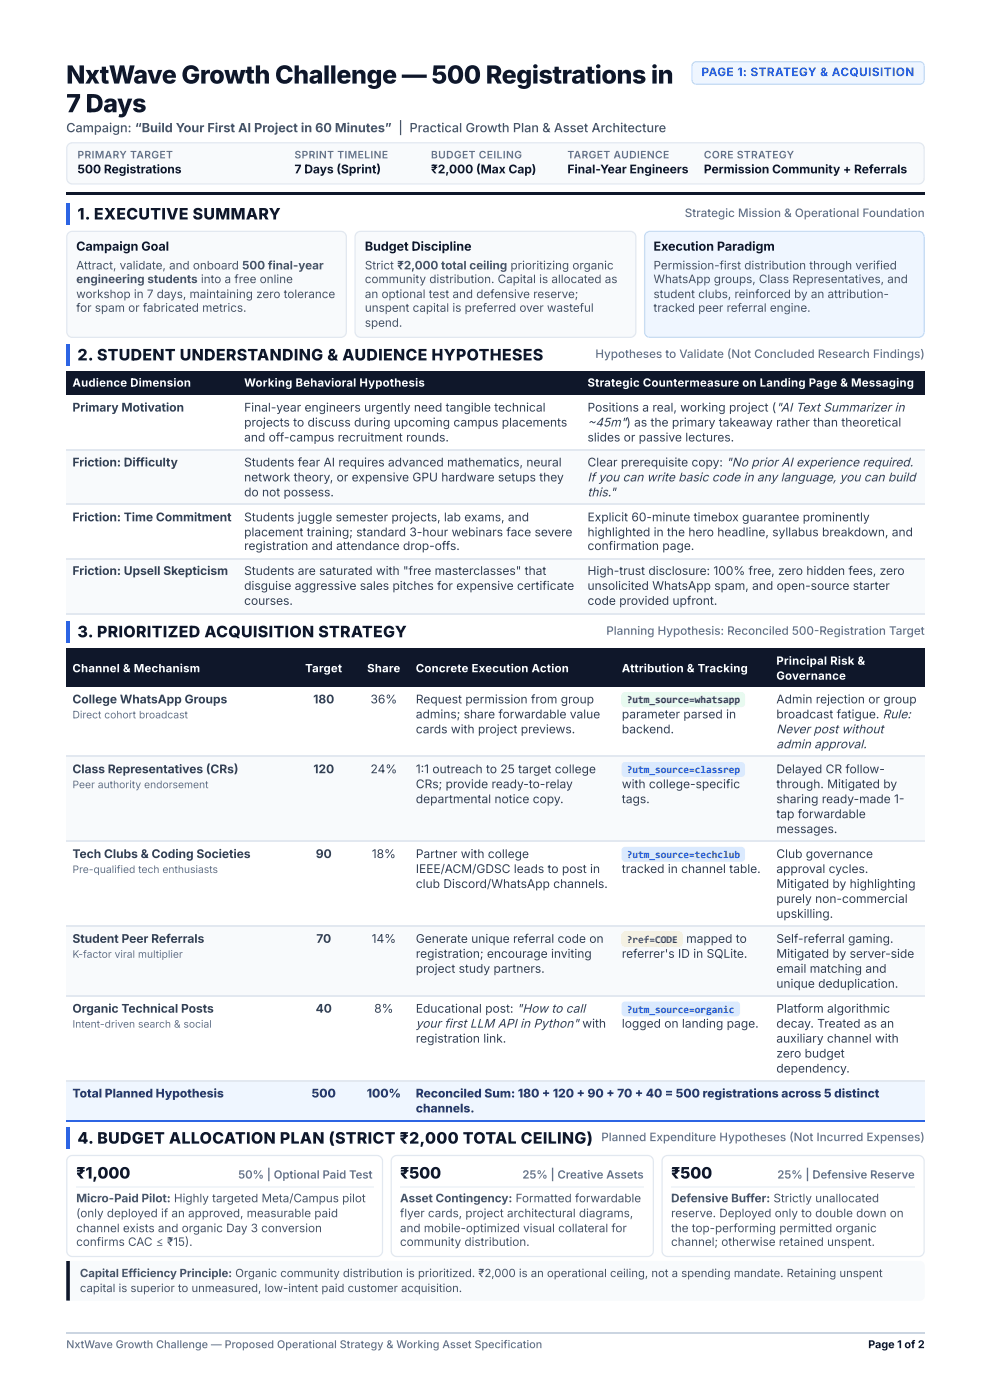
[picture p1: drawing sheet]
<svg xmlns="http://www.w3.org/2000/svg" width="210mm" height="297mm" viewBox="0 0 210 297" stroke-linecap="round" stroke-linejoin="round" font-family="sans-serif">
<defs><g id="words">
<g font-size="5.3" fill="#0f172a">
<text x="14" y="17.7">NxtWave Growth Challenge — 500 Registrations in</text>
<text x="14" y="23.8">7 Days</text>
</g>
<g font-size="3.3" fill="#0f172a">
<text x="16.4" y="46.6">1. EXECUTIVE SUMMARY</text>
<text x="16.4" y="76.5">2. STUDENT UNDERSTANDING &amp; AUDIENCE HYPOTHESES</text>
<text x="16.4" y="135.2">3. PRIORITIZED ACQUISITION STRATEGY</text>
<text x="16.4" y="242.6">4. BUDGET ALLOCATION PLAN (STRICT ₹2,000 TOTAL CEILING)</text>
<text x="16.2" y="250">₹1,000</text>
<text x="84.8" y="250">₹500</text>
<text x="142.3" y="250">₹500</text>
</g>
<text font-size="2.7" fill="#475569" x="14" y="28">Campaign: “Build Your First AI Project in 60 Minutes” | Practical Growth Plan &amp; Asset Architecture</text>
<g font-size="2.6" fill="#0f172a">
<text x="16.2" y="53.2">Campaign Goal</text>
<text x="77.3" y="53.2">Budget Discipline</text>
<text x="138.5" y="53.2">Execution Paradigm</text>
</g>
<g font-size="2.6" fill="#334155">
<text x="124.6" y="90.5">~45m&quot;) as the primary takeaway rather than theoretical</text>
<text x="124.6" y="102.1">If you can write basic code in any language, you can build</text>
<text x="124.6" y="105.3">this.&quot;</text>
<text x="164.6" y="155.6">Never post without</text>
<text x="164.6" y="158.7">admin approval.</text>
<text x="88.2" y="218">your first LLM API in Python&quot; with</text>
</g>
<text font-size="2.5" fill="#1d4ed8" x="148.7" y="16.1">PAGE 1: STRATEGY &amp; ACQUISITION</text>
<g font-size="2.5" fill="#0f172a">
<text x="16.4" y="36.8">500 Registrations</text>
<text x="62.4" y="36.8">7 Days (Sprint)</text>
<text x="91.4" y="36.8">₹2,000 (Max Cap)</text>
<text x="120.3" y="36.8">Final-Year Engineers</text>
<text x="149.2" y="36.8">Permission Community + Referrals</text>
</g>
<g font-size="2.5" fill="#64748b">
<text x="145.2" y="46">Strategic Mission &amp; Operational Foundation</text>
<text x="126.2" y="75.9">Hypotheses to Validate (Not Concluded Research Findings)</text>
<text x="128.5" y="134.7">Planning Hypothesis: Reconciled 500-Registration Target</text>
<text x="127.5" y="242.1">Planned Expenditure Hypotheses (Not Incurred Expenses)</text>
</g>
<g font-size="2.5" fill="#475569">
<text x="16.2" y="57.2">Attract, validate, and onboard 500 final-year</text>
<text x="77.3" y="57.2">Strict ₹2,000 total ceiling prioritizing organic</text>
<text x="138.5" y="57.2">Permission-first distribution through verified</text>
<text x="16.2" y="60.1">engineering students into a free online</text>
<text x="16.2" y="63.2">workshop in 7 days, maintaining zero tolerance</text>
<text x="77.3" y="60.1">community distribution. Capital is allocated as</text>
<text x="77.3" y="63.2">an optional test and defensive reserve;</text>
<text x="138.5" y="60.1">WhatsApp groups, Class Representatives, and</text>
<text x="138.5" y="63.2">student clubs, reinforced by an attribution-</text>
<text x="16.2" y="66.1">for spam or fabricated metrics.</text>
<text x="77.3" y="66.1">unspent capital is preferred over wasteful</text>
<text x="77.3" y="69.3">spend.</text>
<text x="138.5" y="66.1">tracked peer referral engine.</text>
<text x="16.2" y="255.1">Micro-Paid Pilot: Highly targeted Meta/Campus pilot</text>
<text x="84.8" y="255.1">Asset Contingency: Formatted forwardable</text>
<text x="142.3" y="255.1">Defensive Buffer: Strictly unallocated</text>
<text x="16.2" y="258.2">(only deployed if an approved, measurable paid</text>
<text x="16.2" y="261.4">channel exists and organic Day 3 conversion</text>
<text x="84.8" y="258.2">flyer cards, project architectural diagrams,</text>
<text x="84.8" y="261.4">and mobile-optimized visual collateral for</text>
<text x="142.3" y="258.2">reserve. Deployed only to double down on</text>
<text x="142.3" y="261.4">the top-performing permitted organic</text>
<text x="16.2" y="264.3">confirms CAC ≤ ₹15).</text>
<text x="84.8" y="264.3">community distribution.</text>
<text x="142.3" y="264.3">channel; otherwise retained unspent.</text>
</g>
<g font-size="2.5" fill="#334155">
<text x="15.4" y="87.3">Primary Motivation</text>
<text x="51.8" y="87.3">Final-year engineers urgently need tangible technical</text>
<text x="124.6" y="87.3">Positions a real, working project (&quot;AI Text Summarizer in</text>
<text x="51.8" y="90.5">projects to discuss during upcoming campus placements</text>
<text x="51.8" y="93.7">and off-campus recruitment rounds.</text>
<text x="124.6" y="93.7">slides or passive lectures.</text>
<text x="15.4" y="99">Friction: Difficulty</text>
<text x="51.8" y="99">Students fear AI requires advanced mathematics, neural</text>
<text x="124.6" y="99">Clear prerequisite copy: &quot;No prior AI experience required.</text>
<text x="51.8" y="102.1">network theory, or expensive GPU hardware setups they</text>
<text x="51.8" y="105.3">do not possess.</text>
<text x="15.4" y="110.6">Friction: Time Commitment</text>
<text x="51.8" y="110.6">Students juggle semester projects, lab exams, and</text>
<text x="51.8" y="113.8">placement training; standard 3-hour webinars face severe</text>
<text x="124.6" y="110.6">Explicit 60-minute timebox guarantee prominently</text>
<text x="124.6" y="113.8">highlighted in the hero headline, syllabus breakdown, and</text>
<text x="51.8" y="116.7">registration and attendance drop-offs.</text>
<text x="124.6" y="116.7">confirmation page.</text>
<text x="15.4" y="122">Friction: Upsell Skepticism</text>
<text x="51.8" y="122">Students are saturated with &quot;free masterclasses&quot; that</text>
<text x="51.8" y="125.1">disguise aggressive sales pitches for expensive certificate</text>
<text x="124.6" y="122">High-trust disclosure: 100% free, zero hidden fees, zero</text>
<text x="124.6" y="125.1">unsolicited WhatsApp spam, and open-source starter</text>
<text x="51.8" y="128.3">courses.</text>
<text x="124.6" y="128.3">code provided upfront.</text>
<text x="15.4" y="149.2">College WhatsApp Groups</text>
<text x="66.4" y="149.2">180</text>
<text x="78.6" y="149.2">36%</text>
<text x="88.2" y="149.2">Request permission from group</text>
<text x="164.6" y="149.2">Admin rejection or group</text>
<text x="88.2" y="152.4">admins; share forwardable value</text>
<text x="88.2" y="155.6">cards with project previews.</text>
<text x="131.8" y="152.4">parameter parsed in</text>
<text x="131.8" y="155.6">backend.</text>
<text x="164.6" y="152.4">broadcast fatigue. Rule:</text>
<text x="15.4" y="164">Class Representatives (CRs)</text>
<text x="66.4" y="164">120</text>
<text x="78.5" y="164">24%</text>
<text x="88.2" y="164">1:1 outreach to 25 target college</text>
<text x="88.2" y="167.2">CRs; provide ready-to-relay</text>
<text x="131.8" y="167.2">with college-specific</text>
<text x="164.6" y="164">Delayed CR follow-</text>
<text x="164.6" y="167.2">through. Mitigated by</text>
<text x="88.2" y="170.4">departmental notice copy.</text>
<text x="131.8" y="170.4">tags.</text>
<text x="164.6" y="170.4">sharing ready-made 1-</text>
<text x="164.6" y="173.6">tap forwardable</text>
<text x="164.6" y="176.7">messages.</text>
<text x="15.4" y="182">Tech Clubs &amp; Coding Societies</text>
<text x="67" y="182">90</text>
<text x="78.8" y="182">18%</text>
<text x="88.2" y="182">Partner with college</text>
<text x="88.2" y="185.2">IEEE/ACM/GDSC leads to post in</text>
<text x="131.8" y="185.2">tracked in channel table.</text>
<text x="164.6" y="182">Club governance</text>
<text x="164.6" y="185.2">approval cycles.</text>
<text x="88.2" y="188.4">club Discord/WhatsApp channels.</text>
<text x="164.6" y="188.4">Mitigated by highlighting</text>
<text x="164.6" y="191.6">purely non-commercial</text>
<text x="164.6" y="194.7">upskilling.</text>
<text x="15.4" y="200">Student Peer Referrals</text>
<text x="67.1" y="200">70</text>
<text x="78.8" y="200">14%</text>
<text x="88.2" y="200">Generate unique referral code on</text>
<text x="88.2" y="203.2">registration; encourage inviting</text>
<text x="131.8" y="203.2">referrer's ID in SQLite.</text>
<text x="145.5" y="200">mapped to</text>
<text x="164.6" y="200">Self-referral gaming.</text>
<text x="164.6" y="203.2">Mitigated by server-side</text>
<text x="88.2" y="206.4">project study partners.</text>
<text x="164.6" y="206.4">email matching and</text>
<text x="164.6" y="209.5">unique deduplication.</text>
<text x="15.4" y="214.8">Organic Technical Posts</text>
<text x="66.9" y="214.8">40</text>
<text x="79.3" y="214.8">8%</text>
<text x="88.2" y="214.8">Educational post: &quot;How to call</text>
<text x="164.6" y="214.8">Platform algorithmic</text>
<text x="88.2" y="221.2">registration link.</text>
<text x="131.8" y="218">logged on landing page.</text>
<text x="164.6" y="218">decay. Treated as an</text>
<text x="164.6" y="221.2">auxiliary channel with</text>
<text x="164.6" y="224.4">zero budget</text>
<text x="164.6" y="227.5">dependency.</text>
</g>
<g font-size="2.5" fill="#1e3a8a">
<text x="15.4" y="232.8">Total Planned Hypothesis</text>
<text x="66.1" y="232.8">500</text>
<text x="77.7" y="232.8">100%</text>
<text x="88.2" y="232.8">Reconciled Sum: 180 + 120 + 90 + 70 + 40 = 500 registrations across 5 distinct</text>
<text x="88.2" y="236">channels.</text>
</g>
<g font-size="2.4" fill="#fff">
<text x="15.4" y="82">Audience Dimension</text>
<text x="51.8" y="82">Working Behavioral Hypothesis</text>
<text x="124.6" y="82">Strategic Countermeasure on Landing Page &amp; Messaging</text>
<text x="15.4" y="142.6">Channel &amp; Mechanism</text>
<text x="64.7" y="142.6">Target</text>
<text x="77.8" y="142.6">Share</text>
<text x="88.2" y="142.6">Concrete Execution Action</text>
<text x="131.8" y="142.6">Attribution &amp; Tracking</text>
<text x="164.6" y="141">Principal Risk &amp;</text>
<text x="164.6" y="144.2">Governance</text>
</g>
<g font-size="2.4" fill="#64748b">
<text x="50.5" y="250">50% | Optional Paid Test</text>
<text x="110.7" y="250">25% | Creative Assets</text>
<text x="164.8" y="250">25% | Defensive Reserve</text>
</g>
<g font-size="2.4" fill="#475569">
<text x="16.9" y="270.9">Capital Efficiency Principle: Organic community distribution is prioritized. ₹2,000 is an operational ceiling, not a spending mandate. Retaining unspent</text>
<text x="16.9" y="274.1">capital is superior to unmeasured, low-intent paid customer acquisition.</text>
</g>
<text font-size="2.3" fill="#64748b" x="14" y="286">NxtWave Growth Challenge — Proposed Operational Strategy &amp; Working Asset Specification</text>
<text font-size="2.3" fill="#0f172a" x="184.1" y="286">Page 1 of 2</text>
<g font-size="2.2" fill="#64748b">
<text x="16.4" y="33.6">PRIMARY TARGET</text>
<text x="62.4" y="33.6">SPRINT TIMELINE</text>
<text x="91.4" y="33.6">BUDGET CEILING</text>
<text x="120.3" y="33.6">TARGET AUDIENCE</text>
<text x="149.2" y="33.6">CORE STRATEGY</text>
<text x="15.4" y="152.4">Direct cohort broadcast</text>
<text x="15.4" y="167.2">Peer authority endorsement</text>
<text x="15.4" y="185.2">Pre-qualified tech enthusiasts</text>
<text x="15.4" y="203.2">K-factor viral multiplier</text>
<text x="15.4" y="218">Intent-driven search &amp; social</text>
</g>
<text font-size="2.2" fill="#166534" x="132.9" y="149.2">?utm_source=whatsapp</text>
<g font-size="2.2" fill="#1e40af">
<text x="132.9" y="164">?utm_source=classrep</text>
<text x="132.9" y="182">?utm_source=techclub</text>
<text x="132.9" y="214.8">?utm_source=organic</text>
</g>
<text font-size="2.2" fill="#92400e" x="132.9" y="200">?ref=CODE</text>
</g></defs>
<path d="M14 40.7h182.1v.6h-182.1z" fill="#0f172a"/>
<path d="M14.5 30.6l.8-.3h179.4a1.19 1.19 0 0 1 1.2 1.2v6.3a1.19 1.19 0 0 1-1.2 1.2h-179.4a1.19 1.19 0 0 1-1.1-1.2v-6.3z" fill="#f8fafc"/>
<path d="M14.5 30.6l.8-.3h179.4a1.19 1.19 0 0 1 1.2 1.2v6.3a1.19 1.19 0 0 1-1.2 1.2h-179.4a1.19 1.19 0 0 1-1.1-1.2v-6.3z" fill="none" stroke="#e2e8f0" stroke-width=".26"/>
<g fill="#2563eb">
<path d="M14 43.1h.8v4.5h-.8z"/>
<path d="M14 73h.8v4.5h-.8z"/>
</g>
<g fill="#0f172a">
<path d="M14 78.8h36.5v5.1h-36.5z"/>
<path d="M50.5 78.8h72.8v5.1h-72.8z"/>
<path d="M123.3 78.8h72.8v5.1h-72.8z"/>
</g>
<g fill="#f8fafc">
<path d="M14 95.5h36.5v11.7h-36.5z"/>
<path d="M50.5 95.5h72.8v11.7h-72.8z"/>
<path d="M123.3 95.5h72.8v11.7h-72.8z"/>
<path d="M14 118.5h36.5v11.7h-36.5z"/>
<path d="M50.5 118.5h72.8v11.7h-72.8z"/>
<path d="M123.3 118.5h72.8v11.7h-72.8z"/>
</g>
<path d="M14 95.4h182.1M14 107h182.1M14 118.7h182.1M14 130.3h182.1" fill="none" stroke="#e2e8f0" stroke-width=".26"/>
<path d="M14 131.8h.8v4.5h-.8z" fill="#2563eb"/>
<g fill="#0f172a">
<path d="M14 137.6h47.4v8.2h-47.4z"/>
<path d="M61.4 137.6h14.5v8.2h-14.5z"/>
<path d="M75.9 137.6h10.9v8.2h-10.9z"/>
<path d="M86.8 137.6h43.6v8.2h-43.6z"/>
<path d="M130.4 137.6h32.8v8.2h-32.8z"/>
<path d="M163.2 137.6h32.9v8.2h-32.9z"/>
</g>
<g fill="#f8fafc">
<path d="M14 160.6h47.4v18h-47.4z"/>
<path d="M61.4 160.6h14.5v18h-14.5z"/>
<path d="M75.9 160.6h10.9v18h-10.9z"/>
<path d="M86.8 160.6h43.6v18h-43.6z"/>
<path d="M130.4 160.6h32.8v18h-32.8z"/>
<path d="M163.2 160.6h32.9v18h-32.9z"/>
<path d="M14 196.6h47.4v14.8h-47.4z"/>
<path d="M61.4 196.6h14.5v14.8h-14.5z"/>
<path d="M75.9 196.6h10.9v14.8h-10.9z"/>
<path d="M86.8 196.6h43.6v14.8h-43.6z"/>
<path d="M130.4 196.6h32.8v14.8h-32.8z"/>
<path d="M163.2 196.6h32.9v14.8h-32.9z"/>
</g>
<g fill="#eff6ff">
<path d="M14 229.4h47.4v8.5h-47.4z"/>
<path d="M61.4 229.4h14.5v8.5h-14.5z"/>
<path d="M75.9 229.4h10.9v8.5h-10.9z"/>
<path d="M86.8 229.4h109.3v8.5h-109.3z"/>
</g>
<path d="M14 160.5h182.1M14 178.5h182.1M14 196.5h182.1M14 211.3h182.1M14 229.3h182.1" fill="none" stroke="#e2e8f0" stroke-width=".26"/>
<path d="M14 237.7h182.1" fill="none" stroke="#2563eb" stroke-width=".26"/>
<path d="M14 239.2h.8v4.5h-.8z" fill="#2563eb"/>
<path d="M14.4 267.5h180.6a1.06 1.06 0 0 1 1.1 1.1v6.3a1.06 1.06 0 0 1-1.1 1.1h-180.6z" fill="#f8fafc"/>
<path d="M14 267.5h.8v8.5h-.8z" fill="#0f172a"/>
<path d="M147 13.4l.6-.3h47.4a.93 .93 0 0 1 .9 .9v2.9a.93 .93 0 0 1-.9 1h-47.4a.93 .93 0 0 1-.9-1v-2.9z" fill="#eff6ff"/>
<path d="M147 13.4l.6-.3h47.4a.93 .93 0 0 1 .9 .9v2.9a.93 .93 0 0 1-.9 1h-47.4a.93 .93 0 0 1-.9-1v-2.9z" fill="none" stroke="#bfdbfe" stroke-width=".26"/>
<path d="M14.5 49.4l.8-.3h56.9a1.19 1.19 0 0 1 1.2 1.2v20.1a1.19 1.19 0 0 1-1.2 1.2h-56.9a1.19 1.19 0 0 1-1.1-1.2v-20.1z" fill="#f8fafc"/>
<path d="M14.5 49.4l.8-.3h56.9a1.19 1.19 0 0 1 1.2 1.2v20.1a1.19 1.19 0 0 1-1.2 1.2h-56.9a1.19 1.19 0 0 1-1.1-1.2v-20.1z" fill="none" stroke="#e2e8f0" stroke-width=".26"/>
<path d="M75.6 49.4l.9-.3h57.1a1.19 1.19 0 0 1 1.2 1.2v20.1a1.19 1.19 0 0 1-1.2 1.2h-57.1a1.19 1.19 0 0 1-1.2-1.2v-20.1z" fill="#f8fafc"/>
<path d="M75.6 49.4l.9-.3h57.1a1.19 1.19 0 0 1 1.2 1.2v20.1a1.19 1.19 0 0 1-1.2 1.2h-57.1a1.19 1.19 0 0 1-1.2-1.2v-20.1z" fill="none" stroke="#e2e8f0" stroke-width=".26"/>
<path d="M137 49.4l.8-.3h56.9a1.19 1.19 0 0 1 1.2 1.2v20.1a1.19 1.19 0 0 1-1.2 1.2h-56.9a1.19 1.19 0 0 1-1.1-1.2v-20.1z" fill="#eff6ff"/>
<path d="M137 49.4l.8-.3h56.9a1.19 1.19 0 0 1 1.2 1.2v20.1a1.19 1.19 0 0 1-1.2 1.2h-56.9a1.19 1.19 0 0 1-1.1-1.2v-20.1z" fill="none" stroke="#bfdbfe" stroke-width=".26"/>
<path d="M132 147.1l.6-.3h24.6a.79 .79 0 0 1 .8 .8v1.6a.79 .79 0 0 1-.8 .8h-24.6a.79 .79 0 0 1-.8-.8v-1.7z" fill="#dcfce7"/>
<g fill="#dbeafe">
<path d="M132 161.9l.6-.2h24.6a.79 .79 0 0 1 .8 .8v1.5a.79 .79 0 0 1-.8 .8h-24.6a.79 .79 0 0 1-.8-.8v-1.7z"/>
<path d="M132 179.9l.6-.2h24.6a.79 .79 0 0 1 .8 .7v1.6a.79 .79 0 0 1-.8 .8h-24.6a.79 .79 0 0 1-.8-.8v-1.7z"/>
</g>
<path d="M132 197.9l.6-.3h11.3a.79 .79 0 0 1 .8 .8v1.6a.79 .79 0 0 1-.8 .8h-11.3a.79 .79 0 0 1-.8-.8v-1.7z" fill="#fef3c7"/>
<path d="M132 212.7l.6-.2h23.5a.79 .79 0 0 1 .8 .8v1.5a.79 .79 0 0 1-.8 .8h-23.5a.79 .79 0 0 1-.8-.8v-1.7z" fill="#dbeafe"/>
<path d="M14.5 245.5l.8-.4h64.6a1.19 1.19 0 0 1 1.2 1.2v19.1a1.19 1.19 0 0 1-1.2 1.2h-64.6a1.19 1.19 0 0 1-1.1-1.2v-19.1z" fill="#fff"/>
<path d="M14.5 245.5l.8-.4h64.6a1.19 1.19 0 0 1 1.2 1.2v19.1a1.19 1.19 0 0 1-1.2 1.2h-64.6a1.19 1.19 0 0 1-1.1-1.2v-19.1z" fill="none" stroke="#e2e8f0" stroke-width=".26"/>
<path d="M16.1 251.8h63" fill="none" stroke="#f1f5f9" stroke-width=".26"/>
<path d="M83.3 245.5l.8-.4h53.2a1.19 1.19 0 0 1 1.2 1.2v19.1a1.19 1.19 0 0 1-1.2 1.2h-53.2a1.19 1.19 0 0 1-1.2-1.2v-19.1z" fill="#fff"/>
<path d="M83.3 245.5l.8-.4h53.2a1.19 1.19 0 0 1 1.2 1.2v19.1a1.19 1.19 0 0 1-1.2 1.2h-53.2a1.19 1.19 0 0 1-1.2-1.2v-19.1z" fill="none" stroke="#e2e8f0" stroke-width=".26"/>
<path d="M84.9 251.8h51.6" fill="none" stroke="#f1f5f9" stroke-width=".26"/>
<path d="M140.7 245.5l.9-.4h53.1a1.19 1.19 0 0 1 1.2 1.2v19.1a1.19 1.19 0 0 1-1.2 1.2h-53.1a1.19 1.19 0 0 1-1.2-1.2v-19.1z" fill="#fff"/>
<path d="M140.7 245.5l.9-.4h53.1a1.19 1.19 0 0 1 1.2 1.2v19.1a1.19 1.19 0 0 1-1.2 1.2h-53.1a1.19 1.19 0 0 1-1.2-1.2v-19.1z" fill="none" stroke="#e2e8f0" stroke-width=".26"/>
<path d="M142.3 251.8h51.6" fill="none" stroke="#f1f5f9" stroke-width=".26"/>
<path d="M14 282.7h182.1" fill="none" stroke="#cbd5e1" stroke-width=".26"/>
<use href="#words"/>
</svg>
